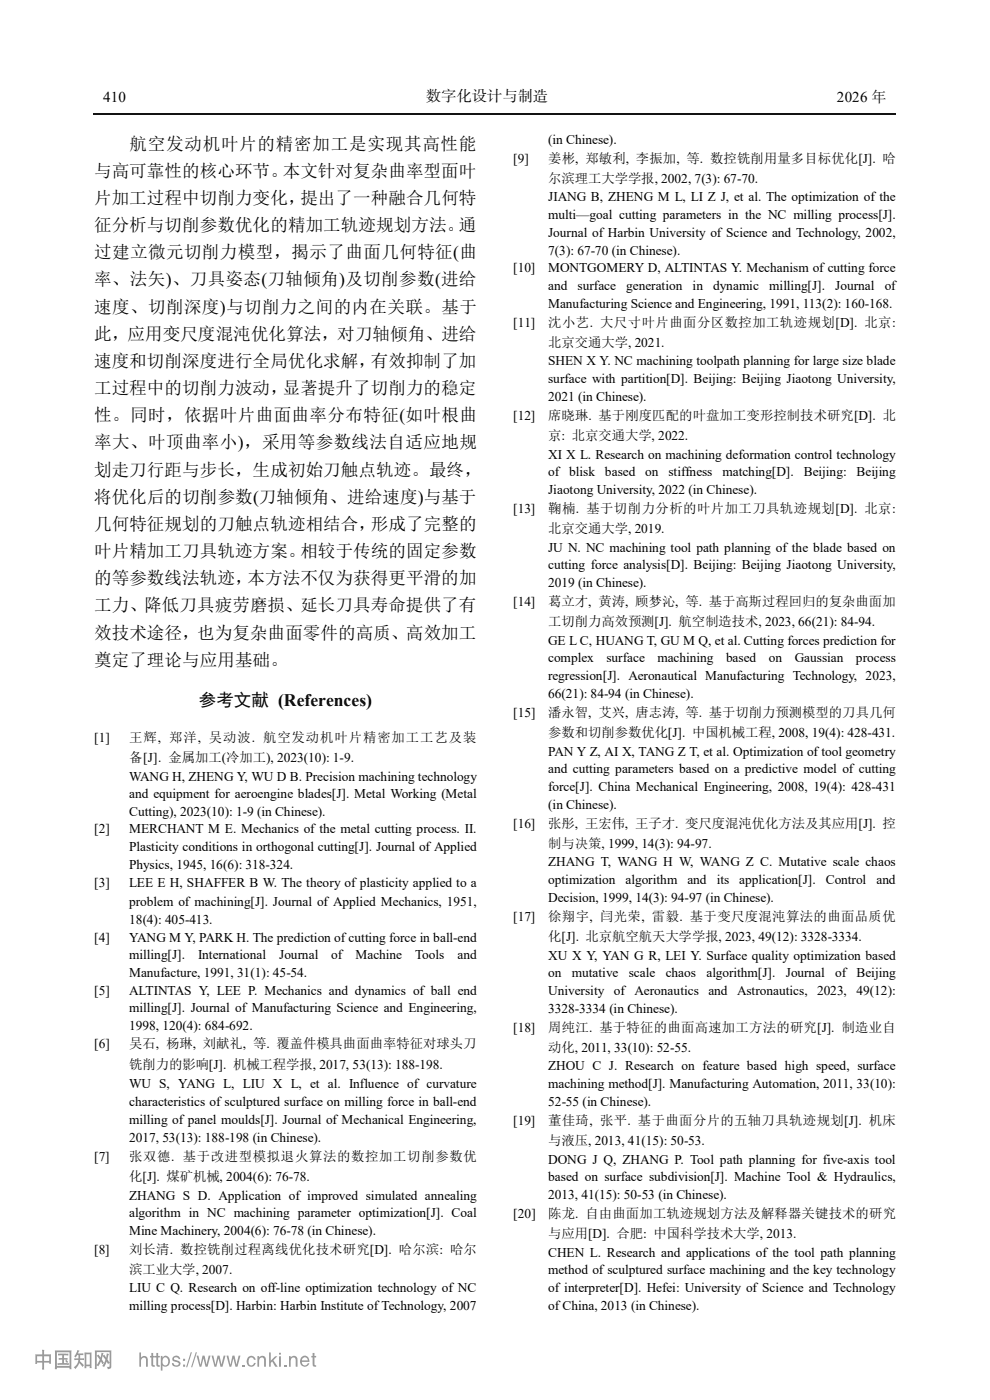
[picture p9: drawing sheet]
<svg xmlns="http://www.w3.org/2000/svg" width="210mm" height="297mm" viewBox="0 0 210 297" stroke-linecap="round" stroke-linejoin="round" font-family="sans-serif">
<defs><g id="words">
<g font-size="3.7">
<text x="27.5" y="31.8">航空发动机叶片的精密加工是实现其高性能</text>
<text x="20" y="37.5">与高可靠性的核心环节。本文针对复杂曲率型面叶</text>
<text x="20" y="43.3">片加工过程中切削力变化，提出了一种融合几何特</text>
<text x="20" y="49">征分析与切削参数优化的精加工轨迹规划方法。通</text>
<text x="20" y="54.8">过建立微元切削力模型，揭示了曲面几何特征(曲</text>
<text x="20" y="60.6">率、法矢)、刀具姿态(刀轴倾角)及切削参数(进给</text>
<text x="20" y="66.3">速度、切削深度)与切削力之间的内在关联。基于</text>
<text x="20" y="72.1">此，应用变尺度混沌优化算法，对刀轴倾角、进给</text>
<text x="20" y="77.8">速度和切削深度进行全局优化求解，有效抑制了加</text>
<text x="20" y="83.6">工过程中的切削力波动，显著提升了切削力的稳定</text>
<text x="20" y="89.4">性。同时，依据叶片曲面曲率分布特征(如叶根曲</text>
<text x="20" y="95.2">率大、叶顶曲率小)，采用等参数线法自适应地规</text>
<text x="20" y="100.9">划走刀行距与步长，生成初始刀触点轨迹。最终，</text>
<text x="20" y="106.7">将优化后的切削参数(刀轴倾角、进给速度)与基于</text>
<text x="20" y="112.4">几何特征规划的刀触点轨迹相结合，形成了完整的</text>
<text x="20" y="118.2">叶片精加工刀具轨迹方案。相较于传统的固定参数</text>
<text x="20" y="123.9">的等参数线法轨迹，本方法不仅为获得更平滑的加</text>
<text x="20" y="129.7">工力、降低刀具疲劳磨损、延长刀具寿命提供了有</text>
<text x="20" y="135.5">效技术途径，也为复杂曲面零件的高质、高效加工</text>
<text x="20" y="141.2">奠定了理论与应用基础。</text>
<text x="42.2" y="149.8">参考文献 (References)</text>
</g>
<g font-size="3.2">
<text x="21.9" y="21.5">410</text>
<text x="90.4" y="21.4">数字化设计与制造</text>
<text x="177.5" y="21.6">2026 年</text>
</g>
<g font-size="2.8">
<text x="108.9" y="34.6">[9]</text>
<text x="116.3" y="30.6">(in Chinese).</text>
<text x="116.3" y="34.6">姜彬, 郑敏利, 李振加, 等. 数控铣削用量多目标优化[J]. 哈</text>
<text x="116.3" y="38.8">尔滨理工大学学报, 2002, 7(3): 67-70.</text>
<text x="116.3" y="42.7">JIANG B, ZHENG M L, LI Z J, et al. The optimization of the</text>
<text x="116.3" y="46.5">multi—goal cutting parameters in the NC milling process[J].</text>
<text x="116.3" y="50.3">Journal of Harbin University of Science and Technology, 2002,</text>
<text x="108.9" y="57.8">[10]</text>
<text x="116.3" y="54">7(3): 67-70 (in Chinese).</text>
<text x="116.3" y="57.8">MONTGOMERY D, ALTINTAS Y. Mechanism of cutting force</text>
<text x="116.3" y="61.5">and</text>
<text x="116.3" y="65.3">Manufacturing Science and Engineering, 1991, 113(2): 160-168.</text>
<text x="122.5" y="61.5">surface</text>
<text x="132.9" y="61.5">generation</text>
<text x="146.9" y="61.5">in</text>
<text x="151.3" y="61.5">dynamic</text>
<text x="163.2" y="61.5">milling[J].</text>
<text x="177.2" y="61.5">Journal</text>
<text x="187.7" y="61.5">of</text>
<text x="108.9" y="69.4">[11]</text>
<text x="116.3" y="69.4">沈小艺. 大尺寸叶片曲面分区数控加工轨迹规划[D]. 北京:</text>
<text x="116.3" y="73.6">北京交通大学, 2021.</text>
<text x="116.3" y="77.5">SHEN X Y. NC machining toolpath planning for large size blade</text>
<text x="116.3" y="81.3">surface with partition[D]. Beijing: Beijing Jiaotong University,</text>
<text x="108.9" y="89.1">[12]</text>
<text x="116.3" y="89.1">席晓琳. 基于刚度匹配的叶盘加工变形控制技术研究[D]. 北</text>
<text x="116.3" y="85.1">2021 (in Chinese).</text>
<text x="116.3" y="93.4">京: 北京交通大学, 2022.</text>
<text x="116.3" y="97.3">XI X L. Research on machining deformation control technology</text>
<text x="116.3" y="101">of blisk</text>
<text x="128.3" y="101">based</text>
<text x="136.9" y="101">on</text>
<text x="141.8" y="101">stiffness</text>
<text x="153.3" y="101">matching[D].</text>
<text x="170.5" y="101">Beijing:</text>
<text x="181.7" y="101">Beijing</text>
<text x="116.3" y="104.8">Jiaotong University, 2022 (in Chinese).</text>
<text x="108.9" y="108.9">[13]</text>
<text x="116.3" y="108.9">鞠楠. 基于切削力分析的叶片加工刀具轨迹规划[D]. 北京:</text>
<text x="116.3" y="113.1">北京交通大学, 2019.</text>
<text x="116.3" y="117">JU N. NC machining tool path planning of the blade based on</text>
<text x="116.3" y="120.8">cutting force analysis[D]. Beijing: Beijing Jiaotong University,</text>
<text x="116.3" y="124.6">2019 (in Chinese).</text>
<text x="108.9" y="128.6">[14]</text>
<text x="116.3" y="128.6">葛立才, 黄涛, 顾梦沁, 等. 基于高斯过程回归的复杂曲面加</text>
<text x="116.3" y="136.8">GE L C, HUANG T, GU M Q, et al. Cutting forces prediction for</text>
<text x="116.3" y="132.9">工切削力高效预测[J]. 航空制造技术, 2023, 66(21): 84-94.</text>
<text x="116.3" y="140.6">complex</text>
<text x="128.6" y="140.6">surface</text>
<text x="139.5" y="140.6">machining</text>
<text x="154" y="140.6">based</text>
<text x="163.1" y="140.6">on</text>
<text x="168.6" y="140.6">Gaussian</text>
<text x="181.6" y="140.6">process</text>
<text x="116.3" y="144.3">regression[J]. Aeronautical Manufacturing Technology, 2023,</text>
<text x="116.3" y="148.1">66(21): 84-94 (in Chinese).</text>
<text x="108.9" y="152.1">[15]</text>
<text x="116.3" y="152.1">潘永智, 艾兴, 唐志涛, 等. 基于切削力预测模型的刀具几何</text>
<text x="20" y="157.5">[1]</text>
<text x="27.4" y="157.5">王辉, 郑洋, 吴动波. 航空发动机叶片精密加工工艺及装</text>
<text x="27.4" y="161.7">备[J]. 金属加工(冷加工), 2023(10): 1-9.</text>
<text x="116.3" y="160.4">PAN Y Z, AI X, TANG Z T, et al. Optimization of tool geometry</text>
<text x="116.3" y="156.4">参数和切削参数优化[J]. 中国机械工程, 2008, 19(4): 428-431.</text>
<text x="27.4" y="165.7">WANG H, ZHENG Y, WU D B. Precision machining technology</text>
<text x="116.3" y="164.1">and cutting parameters based on a predictive model of cutting</text>
<text x="116.3" y="167.9">force[J]. China Mechanical Engineering, 2008, 19(4): 428-431</text>
<text x="27.4" y="169.4">and equipment for aeroengine blades[J]. Metal Working (Metal</text>
<text x="27.4" y="173.1">Cutting), 2023(10): 1-9 (in Chinese).</text>
<text x="116.3" y="171.6">(in Chinese).</text>
<text x="20" y="176.8">[2]</text>
<text x="27.4" y="176.8">MERCHANT M E. Mechanics of the metal cutting process. II.</text>
<text x="108.9" y="175.7">[16]</text>
<text x="116.3" y="179.9">制与决策, 1999, 14(3): 94-97.</text>
<text x="116.3" y="175.7">张彤, 王宏伟, 王子才. 变尺度混沌优化方法及其应用[J]. 控</text>
<text x="27.4" y="184.5">Physics, 1945, 16(6): 318-324.</text>
<text x="27.4" y="180.6">Plasticity conditions in orthogonal cutting[J]. Journal of Applied</text>
<text x="116.3" y="183.9">ZHANG T, WANG H W, WANG Z C. Mutative scale chaos</text>
<text x="20" y="188.3">[3]</text>
<text x="27.4" y="188.3">LEE E H, SHAFFER B W. The theory of plasticity applied to a</text>
<text x="116.3" y="187.6">optimization</text>
<text x="116.3" y="191.4">Decision, 1999, 14(3): 94-97 (in Chinese).</text>
<text x="132.7" y="187.6">algorithm</text>
<text x="145.8" y="187.6">and</text>
<text x="152.1" y="187.6">its</text>
<text x="156.8" y="187.6">application[J].</text>
<text x="175.2" y="187.6">Control</text>
<text x="185.9" y="187.6">and</text>
<text x="27.4" y="192.1">problem of machining[J]. Journal of Applied Mechanics, 1951,</text>
<text x="27.4" y="196">18(4): 405-413.</text>
<text x="108.9" y="195.4">[17]</text>
<text x="116.3" y="195.4">徐翔宇, 闫光荣, 雷毅. 基于变尺度混沌算法的曲面品质优</text>
<text x="20" y="199.8">[4]</text>
<text x="27.4" y="203.6">milling[J].</text>
<text x="27.4" y="199.8">YANG M Y, PARK H. The prediction of cutting force in ball-end</text>
<text x="42" y="203.6">International</text>
<text x="59.2" y="203.6">Journal</text>
<text x="70.3" y="203.6">of</text>
<text x="75.4" y="203.6">Machine</text>
<text x="88.1" y="203.6">Tools</text>
<text x="97" y="203.6">and</text>
<text x="116.3" y="203.6">XU X Y, YAN G R, LEI Y. Surface quality optimization based</text>
<text x="116.3" y="199.7">化[J]. 北京航空航天大学学报, 2023, 49(12): 3328-3334.</text>
<text x="27.4" y="207.3">Manufacture, 1991, 31(1): 45-54.</text>
<text x="116.3" y="207.4">on</text>
<text x="121.3" y="207.4">mutative</text>
<text x="133.4" y="207.4">scale</text>
<text x="141.2" y="207.4">chaos</text>
<text x="149.8" y="207.4">algorithm[J].</text>
<text x="166.7" y="207.4">Journal</text>
<text x="177.2" y="207.4">of Beijing</text>
<text x="20" y="211">[5]</text>
<text x="27.4" y="211">ALTINTAS Y, LEE P. Mechanics and dynamics of ball end</text>
<text x="27.4" y="214.7">milling[J]. Journal of Manufacturing Science and Engineering,</text>
<text x="116.3" y="211.1">University of Aeronautics</text>
<text x="116.3" y="214.9">3328-3334 (in Chinese).</text>
<text x="150.3" y="211.1">and</text>
<text x="156.4" y="211.1">Astronautics,</text>
<text x="173.3" y="211.1">2023,</text>
<text x="181.7" y="211.1">49(12):</text>
<text x="27.4" y="218.5">1998, 120(4): 684-692.</text>
<text x="108.9" y="218.9">[18]</text>
<text x="116.3" y="218.9">周纯江. 基于特征的曲面高速加工方法的研究[J]. 制造业自</text>
<text x="20" y="222.5">[6]</text>
<text x="27.4" y="226.8">铣削力的影响[J]. 机械工程学报, 2017, 53(13): 188-198.</text>
<text x="27.4" y="222.5">吴石, 杨琳, 刘献礼, 等. 覆盖件模具曲面曲率特征对球头刀</text>
<text x="116.3" y="227.1">ZHOU C J. Research on feature based high speed, surface</text>
<text x="116.3" y="223.2">动化, 2011, 33(10): 52-55.</text>
<text x="27.4" y="230.8">WU S, YANG L, LIU X L, et al. Influence of curvature</text>
<text x="116.3" y="230.9">machining method[J]. Manufacturing Automation, 2011, 33(10):</text>
<text x="27.4" y="234.6">characteristics of sculptured surface on milling force in ball-end</text>
<text x="27.4" y="238.5">milling of panel moulds[J]. Journal of Mechanical Engineering,</text>
<text x="108.9" y="238.7">[19]</text>
<text x="116.3" y="234.6">52-55 (in Chinese).</text>
<text x="116.3" y="238.7">董佳琦, 张平. 基于曲面分片的五轴刀具轨迹规划[J]. 机床</text>
<text x="27.4" y="242.3">2017, 53(13): 188-198 (in Chinese).</text>
<text x="116.3" y="242.9">与液压, 2013, 41(15): 50-53.</text>
<text x="20" y="246.4">[7]</text>
<text x="27.4" y="246.4">张双德. 基于改进型模拟退火算法的数控加工切削参数优</text>
<text x="27.4" y="250.6">化[J]. 煤矿机械, 2004(6): 76-78.</text>
<text x="116.3" y="246.9">DONG J Q, ZHANG P. Tool path planning for five-axis tool</text>
<text x="116.3" y="250.6">based on surface subdivision[J]. Machine Tool &amp; Hydraulics,</text>
<text x="27.4" y="254.6">ZHANG S D. Application of improved simulated annealing</text>
<text x="116.3" y="254.4">2013, 41(15): 50-53 (in Chinese).</text>
<text x="27.4" y="258.3">algorithm in NC machining parameter optimization[J]. Coal</text>
<text x="27.4" y="262">Mine Machinery, 2004(6): 76-78 (in Chinese).</text>
<text x="108.9" y="258.4">[20]</text>
<text x="116.3" y="258.4">陈龙. 自由曲面加工轨迹规划方法及解释器关键技术的研究</text>
<text x="116.3" y="262.7">与应用[D]. 合肥: 中国科学技术大学, 2013.</text>
<text x="20" y="266">[8]</text>
<text x="27.4" y="266">刘长清. 数控铣削过程离线优化技术研究[D]. 哈尔滨: 哈尔</text>
<text x="116.3" y="266.7">CHEN L. Research and applications of the tool path planning</text>
<text x="27.4" y="270.2">滨工业大学, 2007.</text>
<text x="27.4" y="274.2">LIU C Q. Research on off-line optimization technology of NC</text>
<text x="116.3" y="270.4">method of sculptured surface machining and the key technology</text>
<text x="116.3" y="274.1">of interpreter[D]. Hefei: University of Science and Technology</text>
<text x="27.4" y="277.9">milling process[D]. Harbin: Harbin Institute of Technology, 2007</text>
<text x="116.3" y="277.9">of China, 2013 (in Chinese).</text>
</g>
</g></defs>
<path d="M19.7 24.2h33M52.8 24.2h101.1M154 24.2h36" fill="none" stroke="#000" stroke-width=".34"/>
<path d="M52.5 24h.3v.3h-.3zM153.6 24h.4v.3h-.4z" fill="#000"/>
<g fill="#999">
<path d="M7.5 287.4v2h.4v-.3h1.1l-.1 1.5h.5l-.1-1.5h1.1v.3h.4v-2h-1.5l.1-1h-.5l.1 1zM7.9 287.8h1.1v1h-1.1zM9.3 287.8h1.1v1h-1.1z" fill-rule="evenodd"/>
<path d="M12.3 287.2v.4h.9v.6l-.7-.1v.4h.7v.7h-1v.4h2.4v-.4h-1v-.7h.7v-.4l-.7 .1v-.6h.9v-.4zM13.8 288.8l.4 .4 .2-.2a.33 .33 0 0 0-.2-.3 .33 .33 0 0 0-.4 .1zM11.6 286.5v4h.5v-.3h2.6v.3h.5v-4zM12.1 286.9h2.6v2.9h-2.6z" fill-rule="evenodd"/>
<path d="M16.4 286.4l-.7 1.4 .4 .3 .3-.6h.3v.7h-.9v.4h.8l-.2 .7-.7 .8 .2 .4 1-1.3 .6 .9 .3-.4-.8-.9v-.2h.8v-.4h-.8v-.7h.7v-.4l-1.2 .1 .4-.6zM17.9 287v3.3h.4v-.4h.7v.4h.4v-3.3zM18.3 287.4h.7v2.1h-.7z" fill-rule="evenodd"/>
<path d="M20.1 286.5h3.5v3.7l-.7 .3-.3-.5 .6-.1v-.7l-.3 .2-.3-.5-.6 1.2-.3-.3 .7-1.3-.6-.8 .3-.3 .4 .7 .1-1 .5 .3a1.4 1.4 0 0 0 .1 1.8v-2.3h-2.7v2.7l.2-.2a1.01 1.01 0 0 0-.1-1.7l.2-.3 .5 .7 .2-1.1 .4 .1v.2a1.53 1.53 0 0 0 .1 1.8l-.3 .4-.3-.6-.6 1-.3-.2v.8h-.4z" fill-rule="evenodd"/>
<path d="M29.6 287h.3v1.1a.79 .79 0 0 1 .9-.4 .79 .79 0 0 1 .6 .8v1.5h-.4v-1.4a.54 .54 0 0 0-.7-.5 .54 .54 0 0 0-.4 .7v1.2h-.3z" fill-rule="evenodd"/>
<path d="M32.1 287.1h.4v.6h.3v.3h-.3v1.5l.3 .2v.3a.53 .53 0 0 1-.7-.5v-1.5h-.3v-.3h.3z" fill-rule="evenodd"/>
<path d="M33.2 287.1h.3v.6h.4v.3h-.4v1.5l.4 .2-.1 .3a.53 .53 0 0 1-.6-.5v-1.5h-.3v-.3h.3z" fill-rule="evenodd"/>
<path d="M34.1 287.7v3.1h.4v-1.1a1.01 1.01 0 0 0 1.3 0 1.01 1.01 0 0 0 .2-1.2 .83 .83 0 0 0-.6-.8 .83 .83 0 0 0-.9 .4v-.4zM34.8 288.1a.81 .81 0 0 1 1 .7 .81 .81 0 0 1-.9 .9 .99 .99 0 0 1-.1-1.6z" fill-rule="evenodd"/>
<path d="M36.7 287.9l.2-.1a.86 .86 0 0 1 1.3 .6h-.3a.49 .49 0 0 0-.5-.4 .49 .49 0 0 0-.5 .4 1.67 1.67 0 0 1 1.4 .9 .94 .94 0 0 1-.9 .7 .94 .94 0 0 1-.9-.8h.3a.55 .55 0 0 0 .5 .5 .55 .55 0 0 0 .6-.4l-.9-.4a.56 .56 0 0 1-.5-.4 .56 .56 0 0 1 .2-.6z" fill-rule="evenodd"/>
<path d="M38.8 288.3v.5h.5v-.5zM38.8 289.5v.5h.5v-.5z" fill-rule="evenodd"/>
<path d="M40.5 286.9h.2l-1 3.2h-.2z" fill-rule="evenodd"/>
<path d="M41.5 286.9h.3l-1 3.2h-.3z" fill-rule="evenodd"/>
<path d="M41.7 287.6h.4l.4 1.9 .5-1.9h.4l.4 1.9 .5-1.9h.4l-.7 2.4h-.4l-.4-1.7-.5 1.7h-.4z" fill-rule="evenodd"/>
<path d="M44.9 287.6h.4l.4 1.9 .4-1.9h.5l.4 1.9 .4-1.9h.4l-.6 2.4h-.4l-.4-1.7-.5 1.7h-.4z" fill-rule="evenodd"/>
<path d="M48 287.6h.4l.5 1.9 .4-1.9h.4l.5 1.9 .4-1.9h.4l-.6 2.4h-.4l-.5-1.7-.4 1.7h-.4z" fill-rule="evenodd"/>
<path d="M51.5 289.6h.5v.4h-.5z" fill-rule="evenodd"/>
<path d="M52.8 287.9a.95 .95 0 0 1 1.5 .6h-.4a.55 .55 0 0 0-.6-.5 .55 .55 0 0 0-.5 .5 .75 .75 0 0 0-.1 .8 .75 .75 0 0 0 .8 .4l.4-.5h.4a1.03 1.03 0 0 1-1.5 .7 1.03 1.03 0 0 1-.4-1.6z" fill-rule="evenodd"/>
<path d="M54.6 287.7h.4v.4a.77 .77 0 0 1 .8-.4 .77 .77 0 0 1 .6 .7v1.6h-.4v-1.4a.56 .56 0 0 0-.6-.6 .56 .56 0 0 0-.4 .8v1.2h-.4z" fill-rule="evenodd"/>
<path d="M57.1 287h.3v1.7l1-.9h.4l-.8 .8 .9 1.4h-.5l-.7-1.1-.3 .3v.8h-.3z" fill-rule="evenodd"/>
<path d="M59.2 287v.4h.4v-.4zM59.2 287.8v2.2h.4v-2.2z" fill-rule="evenodd"/>
<path d="M60.3 289.6h.5v.4h-.5z" fill-rule="evenodd"/>
<path d="M61.3 287.7h.4v.4a.77 .77 0 0 1 .8-.4 .77 .77 0 0 1 .6 .7v1.6h-.4v-1.4a.56 .56 0 0 0-.6-.6 .56 .56 0 0 0-.4 .8v1.2h-.4z" fill-rule="evenodd"/>
<path d="M64.2 288.3a.62 .62 0 0 1 .7-.3 .62 .62 0 0 1 .4 .7h-1.3zM64.1 287.9a1.15 1.15 0 0 0-.4 1.4 1.15 1.15 0 0 0 1.3 .6l.4-.2 .2-.4h-.3a.63 .63 0 0 1-.8 .4 .63 .63 0 0 1-.5-.7h1.7a1.04 1.04 0 0 0-.5-1.1 1.04 1.04 0 0 0-1.1 0z" fill-rule="evenodd"/>
<path d="M66.3 287.1h.4v.6h.4v.3h-.4v1.5l.4 .2-.1 .3a.53 .53 0 0 1-.7-.5v-1.5h-.3v-.3h.3z" fill-rule="evenodd"/>
</g>
<use href="#words"/>
</svg>
